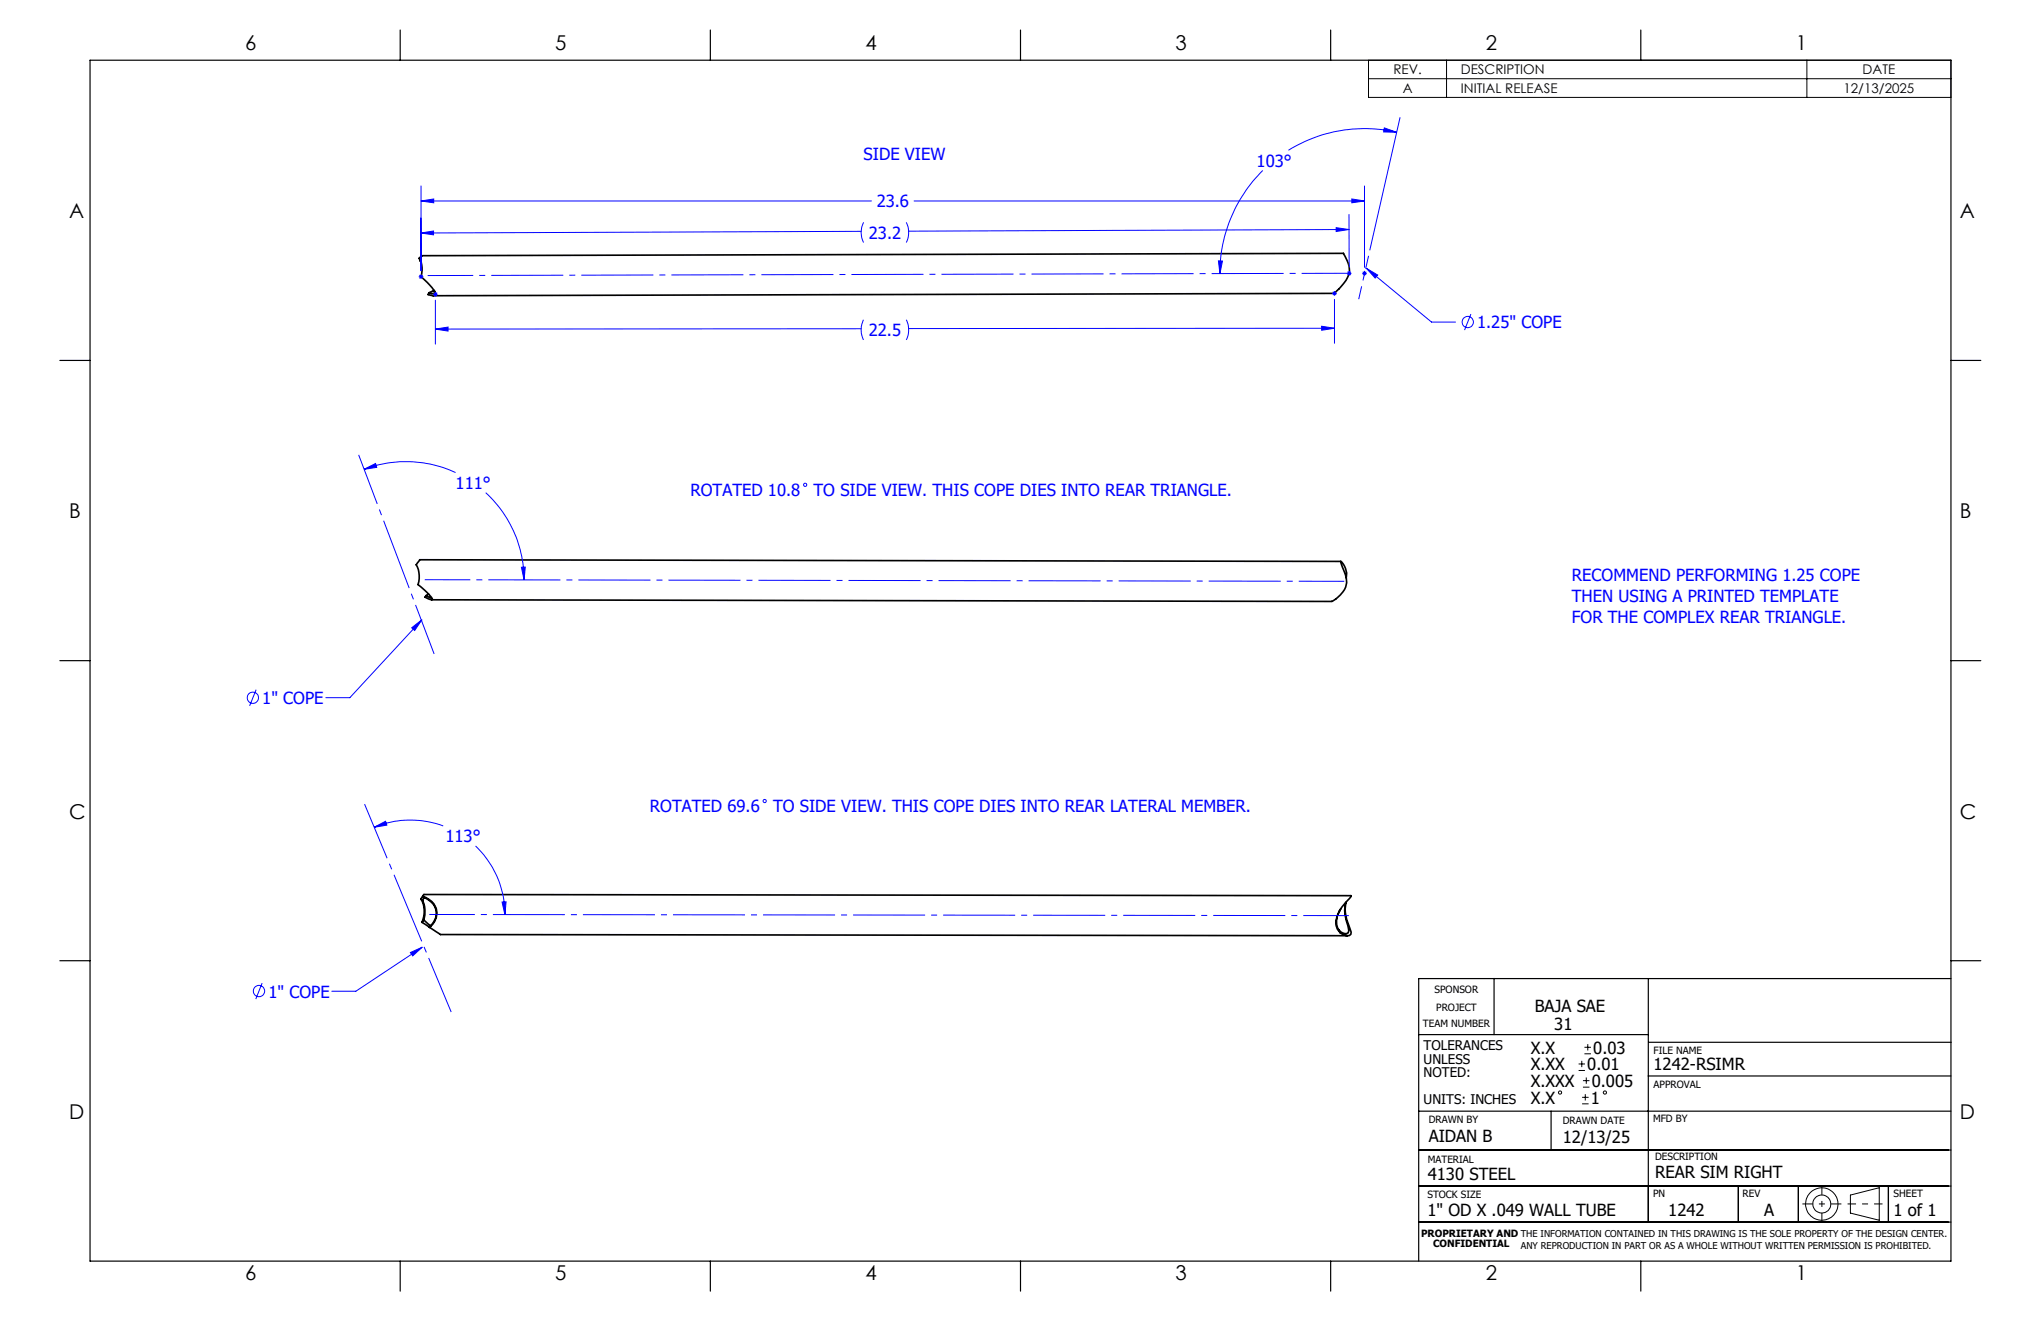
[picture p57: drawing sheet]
<svg xmlns="http://www.w3.org/2000/svg" width="432mm" height="279mm" viewBox="0 0 432 279" stroke-linecap="round" stroke-linejoin="round" font-family="sans-serif">
<defs><g id="words">
<g font-size="4.3">
<text x="51.9" y="10.7">6</text>
<text x="117.5" y="10.7">5</text>
<text x="183.1" y="10.7">4</text>
<text x="248.7" y="10.7">3</text>
<text x="314.3" y="10.7">2</text>
<text x="379.9" y="10.7">1</text>
<text x="14.6" y="46.1">A</text>
<text x="414.7" y="46.1">A</text>
<text x="14.6" y="109.6">B</text>
<text x="414.7" y="109.6">B</text>
<text x="14.6" y="173.1">C</text>
<text x="414.7" y="173.1">C</text>
<text x="14.6" y="236.6">D</text>
<text x="414.7" y="236.6">D</text>
<text x="51.9" y="270.8">6</text>
<text x="117.5" y="270.8">5</text>
<text x="183.1" y="270.8">4</text>
<text x="248.7" y="270.8">3</text>
<text x="314.3" y="270.8">2</text>
<text x="379.9" y="270.8">1</text>
</g>
<g font-size="3.5" fill="#00f">
<text x="182.7" y="33.9">SIDE VIEW</text>
<text x="265.9" y="35.3">103°</text>
<text x="185.5" y="43.9">23.6</text>
<text x="183.8" y="50.5">23.2</text>
<text x="183.8" y="71.1">22.5</text>
<text x="312.5" y="69.5">1.25&quot; COPE</text>
<text x="96.4" y="103.4">111°</text>
<text x="146.1" y="104.9">ROTATED 10.8</text>
<text x="172.1" y="104.9">TO SIDE VIEW. THIS COPE DIES INTO REAR TRIANGLE.</text>
<text x="332.5" y="122.8">RECOMMEND PERFORMING 1.25 COPE</text>
<text x="332.5" y="127.3">THEN USING A PRINTED TEMPLATE</text>
<text x="332.5" y="131.9">FOR THE COMPLEX REAR TRIANGLE.</text>
<text x="55.5" y="148.9">1&quot; COPE</text>
<text x="137.5" y="171.8">ROTATED 69.6</text>
<text x="163.5" y="171.8">TO SIDE VIEW. THIS COPE DIES INTO REAR LATERAL MEMBER.</text>
<text x="94.2" y="178.2">113°</text>
<text x="56.8" y="211">1&quot; COPE</text>
</g>
<g font-size="3.5">
<text x="324.7" y="214">BAJA SAE</text>
<text x="328.8" y="217.9">31</text>
<text x="323.8" y="222.9">X.X</text>
<text x="323.8" y="226.4">X.XX</text>
<text x="335.8" y="226.4">0.01</text>
<text x="337.1" y="222.9">0.03</text>
<text x="349.8" y="226.4">1242-RSIMR</text>
<text x="323.8" y="229.9">X.XXX</text>
<text x="323.8" y="233.5">X.X</text>
<text x="336.6" y="233.5">1</text>
<text x="336.8" y="229.9">0.005</text>
<text x="302.3" y="241.5">AIDAN B</text>
<text x="330.6" y="241.7">12/13/25</text>
<text x="302.1" y="249.7">4130 STEEL</text>
<text x="350.1" y="249.1">REAR SIM RIGHT</text>
<text x="302" y="257.2">1&quot; OD X .049 WALL TUBE</text>
<text x="352.9" y="257.2">1242</text>
<text x="373.2" y="257.2">A</text>
<text x="400.6" y="257.1">1 of 1</text>
</g>
<g font-size="2.8">
<text x="294.8" y="15.7">REV.</text>
<text x="309.1" y="15.7">DESCRIPTION</text>
<text x="394.1" y="15.7">DATE</text>
<text x="296.8" y="19.7">A</text>
<text x="309.1" y="19.7">INITIAL RELEASE</text>
<text x="390" y="19.7">12/13/2025</text>
<text x="301.2" y="222.2">TOLERANCES</text>
<text x="301.2" y="225">UNLESS</text>
<text x="301.2" y="227.8">NOTED:</text>
<text x="301.2" y="233.5">UNITS: INCHES</text>
</g>
<g font-size="2.1">
<text x="303.5" y="210">SPONSOR</text>
<text x="303.8" y="213.9">PROJECT</text>
<text x="301" y="217.3">TEAM NUMBER</text>
<text x="349.8" y="222.9">FILE NAME</text>
<text x="349.8" y="230.2">APPROVAL</text>
<text x="302.3" y="237.5">DRAWN BY</text>
<text x="330.6" y="237.7">DRAWN DATE</text>
<text x="349.7" y="237.3">MFD BY</text>
<text x="302.1" y="245.9">MATERIAL</text>
<text x="350.1" y="245.4">DESCRIPTION</text>
<text x="302" y="253.3">STOCK SIZE</text>
<text x="349.7" y="253.3">PN</text>
<text x="368.7" y="253.2">REV</text>
<text x="400.6" y="253.2">SHEET</text>
<text x="300.7" y="261.6">PROPRIETARY AND THE INFORMATION CONTAINED IN THIS DRAWING IS THE SOLE PROPERTY OF THE DESIGN CENTER.</text>
<text x="303.2" y="263.8">CONFIDENTIAL</text>
</g>
<text font-size="2" x="321.8" y="264.2">ANY REPRODUCTION IN PART OR AS A WHOLE WITHOUT WRITTEN PERMISSION IS PROHIBITED.</text>
</g></defs>
<g fill="none" stroke="#000" stroke-width=".35">
<path d="M88.9 55.2h.1M89 55.1l-.1 .1M90.8 61.9l-.2 .4 1 .2 .4-.1 .1-.3-.7-1.2-2.3-2.4 .2-1.9a3.1 3.1 0 0 0-.6-2l.6-.5 194.9-.5 .4 .7a4.5 4.5 0 0 1 .2 5l-2.5 2.8-190.7 .4M91.8 61.4l-1 .5M91.9 61.5l.1 .3-.2 .3-1-.2M283.6 118.8l.4 1.1a5 5 0 0 1 .4 4.8l-.8 1.1-1.7 1.4-190.6-.3M90.1 126l1.1 .4M90.7 125.6l-.6 .4M284.8 122.2a3.6 3.6 0 0 0-1.1-3.5l-194.9-.3-.7 1.1a5.3 5.3 0 0 1 .3 4.1l2.4 2.2 .7 .9-.1 .2-1.5-.6 .2-.3M89 190.1a5.4 5.4 0 0 1 .3 5M89 190.1l.4 .4M89.3 195.1l1.6 1"/>
<path d="M89.4 190.5a5.6 5.6 0 0 1 .3 4.1M89.4 189.5a3.7 3.7 0 0 1 2.2 5.9l-.7 .7M89.4 189.5l.3-.3 196.1 .2-.2 .5-2.1 2.5M89.4 189.5l-.4 .6M89.4 189.5l.3 .3a3.5 3.5 0 0 1 1.4 6l-.2 .3M89.7 194.6l1.4 1.2M89.7 194.6l-.4 .5M89.7 189.8l-.3 .7M90.9 196.1l2.3 1.6 191.9 .2M283.2 193a3.7 3.7 0 0 0 0 3.7M283.2 196.7l.3 .6M283.5 192.4a3.8 3.8 0 0 0 0 4.9"/>
<path d="M283.5 192.4l-.3 .6M283.7 192.2l-.5 .8M284.7 190.9a10.1 10.1 0 0 0 .6 5.4l.1 .5a.8 .8 0 0 1-1.4 .5l-.8-.6M284.8 190.8a8.6 8.6 0 0 0 .8 5.6l.3 .8a.76 .76 0 0 1-1.2 .7l-1.2-.6"/>
</g>
<g fill="none" stroke="#00f" stroke-width=".21">
<path d="M89.1 39.3v18l-.1-11.2M267.2 36.1a30.7 30.7 0 0 0-9.1 21.8M288.7 39.3v17.3M292.9 27.1l2.6 .9-2.8-.1zM295.5 28a30.6 30.6 0 0 0-22.9 3.8M296.2 24.9l-6.4 28M88.6 58.5h1M88.7 58.2l.7 .7M89 49.3l2.7-.4v.8zM89.1 42.5l2.7-.4v.8zM89.1 58v1M89.1 42.5h95.3"/>
<path d="M89.4 58.2l-.7 .7M182.2 48.9l-93.2 .4M182.7 47a4.6 4.6 0 0 0 0 4.3M191.7 47a4.9 4.9 0 0 1 0 4.3M193.4 42.5h95.3M257.8 55.2h.8l-.5 2.7zM282.7 48.2l2.7 .3-2.7 .5zM284.9 57.8h1M285.1 57.5l.7 .7M285.4 45.4v11.2M285.4 48.5l-93.2 .4M285.4 57.3v1"/>
<path d="M285.8 57.5l-.7 .7M286 42.1l2.7 .4-2.7 .4zM288.2 57.8h1M288.3 57.5l.7 .7M288.7 57.3v1M289 57.5l-.7 .7M289.1 56.8l2.4 1.4-.6 .6zM289.1 56.8l13.8 11.3h5M91.6 62.2h1M91.8 61.9l.7 .7M92.1 69.6l2.7-.4v.8zM92.1 61.7v1.1"/>
<path d="M92.1 63.5v9.3M92.5 61.9l-.7 .7M182.2 69.5l-90.1 .1M182.7 67.6a4.9 4.9 0 0 0 0 4.3M191.7 67.6a4.9 4.9 0 0 1 0 4.3M279.6 69l2.7 .4-2.7 .4zM281.8 62.1h1M282 61.7l.7 .7M282.3 61.6v.9M282.3 63.3v9.3M282.3 69.4l-90.1 .1M282.7 61.7l-.7 .7"/>
<path d="M311.2 66.4l-1.4 3.4M77 99.3l2.4-1.3 .3 .8zM77 99.3a24.9 24.9 0 0 1 19.4 .6M102.8 104.2a25 25 0 0 1 8.1 18.5M110.3 120l.8-.1-.2 2.8zM87.1 132.8l2.2-1.7-1.6 2.2zM89.3 131.1l-15.3 16.5h-5.1M54.2 145.9l-1.4 3.4M79.2 175l2.4-1.3 .2 .8zM93.8 174.7a20.1 20.1 0 0 0-14.6 .3M100.6 178.9a19.8 19.8 0 0 1 6.2 14.6M106.2 190.8l.9-.1-.3 2.8z"/>
<path d="M55.5 207.9l-1.4 3.4M86.8 201.5l2.5-1.2-2 1.9zM89.3 200.3l-14 9.4h-5.1"/>
<circle cx="310.5" cy="68.1" r="1.19"/>
<circle cx="170.4" cy="102.5" r=".34"/>
<circle cx="53.5" cy="147.6" r="1.2"/>
<circle cx="161.8" cy="169.4" r=".34"/>
<circle cx="54.8" cy="209.6" r="1.19"/>
</g>
<g fill="none" stroke="#000" stroke-width=".21">
<path d="M289.5 12.7h123.2v7.9h-123.2zM289.5 16.7h123.2M306 12.7v7.9M382.3 12.7v7.9M334 226.4h1.3M334 225h1.3M334.6 224.4v1.3M334.7 233.5h1.4M334.7 232.1h1.4M334.9 229.9h1.4M334.9 228.6h1.4M335.2 222.9h1.4"/>
<path d="M335.2 221.5h1.4M335.4 231.4v1.4M335.6 227.9v1.3M335.9 220.8v1.4M391.5 252.8l6.1-1.6v6.9l-6.1-1.5z"/>
<circle cx="330" cy="231.1" r=".34"/>
<circle cx="339.5" cy="231.1" r=".34"/>
<circle cx="385.4" cy="254.6" r="1.9"/>
<circle cx="385.4" cy="254.7" r="3.4"/>
</g>
<path d="M381.3 254.6h8.3" fill="none" stroke="#000" stroke-width=".21" stroke-dasharray="15.2 1.3 1.3 1.3" stroke-dashoffset="13" stroke-linecap="butt"/>
<path d="M385.4 250.8v7.7" fill="none" stroke="#000" stroke-width=".21" stroke-dasharray="15.2 1.3 1.3 1.3" stroke-dashoffset="13.3" stroke-linecap="butt"/>
<path d="M390.9 254.6h7.4" fill="none" stroke="#000" stroke-width=".21" stroke-dasharray="15.2 1.3 1.3 1.3" stroke-dashoffset="13.4" stroke-linecap="butt"/>
<path d="M90.5 58.3l194.5-.5M89.9 122.6l194.5 .4M90.8 193.4l194.6 .3" fill="none" stroke="#00f" stroke-width=".21" stroke-dasharray="15.2 1.3 1.3 1.3" stroke-dashoffset="5.6" stroke-linecap="butt"/>
<path d="M289.5 54.1l-2 9.2" fill="none" stroke="#00f" stroke-width=".21" stroke-dasharray="15.2 1.3 1.3 1.3" stroke-dashoffset="12.4" stroke-linecap="butt"/>
<path d="M91.8 138.3l-15.9-42.1" fill="none" stroke="#00f" stroke-width=".21" stroke-dasharray="15.2 1.3 1.3 1.3" stroke-dashoffset="4.2" stroke-linecap="butt"/>
<path d="M95.5 214.1l-18.4-44" fill="none" stroke="#00f" stroke-width=".21" stroke-dasharray="15.2 1.3 1.3 1.3" stroke-dashoffset="2.9" stroke-linecap="butt"/>
<g fill="none" stroke="#000" stroke-width=".25">
<path d="M19 12.7h393.7v254h-393.7zM84.7 6.4v6.3M150.3 6.4v6.3M215.9 6.4v6.3M281.5 6.4v6.3M347.1 6.4v6.3M12.7 76.2h6.3M412.7 76.2h6.4M12.7 139.7h6.3M412.7 139.7h6.4M12.7 203.2h6.3M300.1 218.8h48.6"/>
<path d="M316.1 206.9v11.9M348.7 207v51.5M412.7 207h-112.6v59.7M412.7 203.2h6.4M300.1 235h112.6M328.2 235v8.2M348.7 227.6h64M348.8 220.5h64M300.1 258.5h112.6M300.1 250.9h112.6M300.1 243.2h112.6M367.8 250.9v7.6"/>
<path d="M380.5 250.9v7.6M399.5 250.9v7.6M84.7 266.7v6.4M150.3 266.7v6.4M215.9 266.7v6.4M281.5 266.7v6.4M347.1 266.7v6.4"/>
</g>
<g fill="#00f">
<path d="M257.8 55.2l.3 2.7 .5-2.7zM292.9 27.1l-.2 .8 2.8 .1zM289.1 56.8l2.4 1.4-.6 .6zM87.1 132.8l2.2-1.7-1.6 2.2zM86.8 201.5l2.5-1.2-2 1.9z"/>
<path d="M89 49.3l2.7-.4v.8zM282.7 48.2l2.7 .3-2.7 .5zM92.1 69.6l2.7-.4v.8zM279.6 69l2.7 .4-2.7 .4zM286 42.1l2.7 .4-2.7 .4zM89.1 42.5l2.7-.4v.8z"/>
<path d="M110.3 120l.8-.1-.2 2.8zM77 99.3l2.4-1.3 .3 .8zM79.2 175l2.6-.5-.2-.8zM106.2 190.8l.6 2.7 .3-2.8z"/>
</g>
<use href="#words"/>
</svg>
